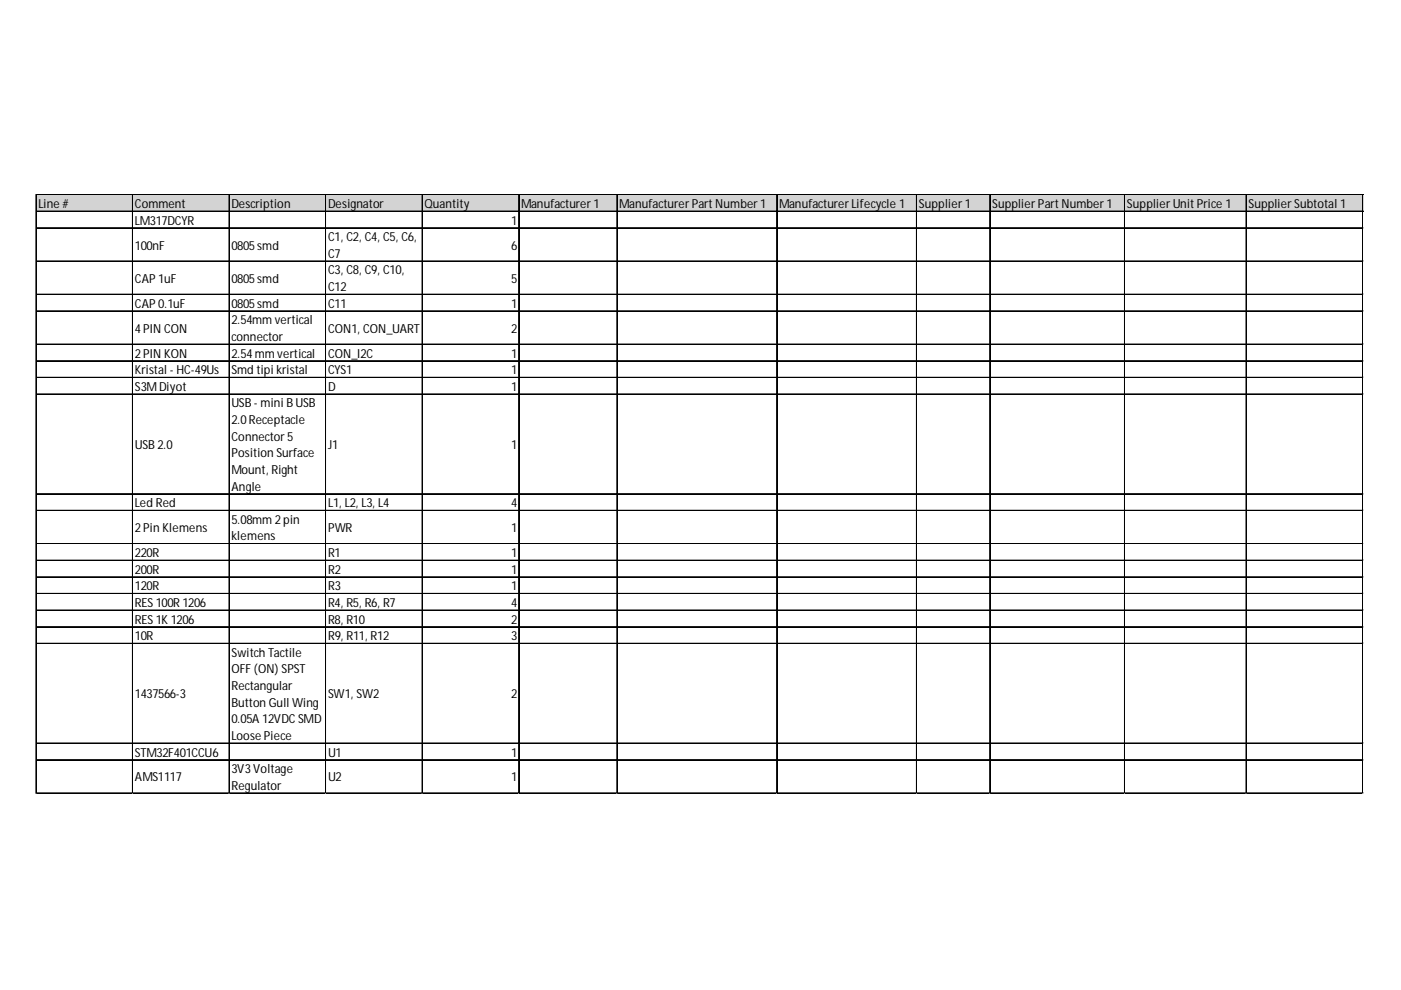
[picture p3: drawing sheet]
<svg xmlns="http://www.w3.org/2000/svg" width="297mm" height="210mm" viewBox="0 0 297 210" stroke-linecap="round" stroke-linejoin="round" font-family="sans-serif">
<defs><g id="words">
<g font-size="2.6">
<text x="8.1" y="44.1">Line #</text>
<text x="28.6" y="44.1">Comment</text>
<text x="28.6" y="47.6">LM317DCYR</text>
<text x="49.1" y="44.1">Description</text>
<text x="69.5" y="44.1">Designator</text>
<text x="90" y="44.1">Quantity</text>
<text x="108.4" y="47.6">1</text>
<text x="110.5" y="44.1">Manufacturer 1</text>
<text x="131.3" y="44.1">Manufacturer Part Number 1</text>
<text x="165.2" y="44.1">Manufacturer Lifecycle 1</text>
<text x="194.8" y="44.1">Supplier 1</text>
<text x="210.4" y="44.1">Supplier Part Number 1</text>
<text x="238.9" y="44.1">Supplier Unit Price 1</text>
<text x="264.7" y="44.1">Supplier Subtotal 1</text>
<text x="28.6" y="52.9">100nF</text>
<text x="49.1" y="52.9">0805smd</text>
<text x="69.5" y="51.1">C1, C2, C4, C5, C6,</text>
<text x="108.4" y="52.9">6</text>
<text x="28.6" y="60">CAP1uF</text>
<text x="49.1" y="60">0805smd</text>
<text x="69.5" y="54.7">C7</text>
<text x="69.5" y="58.2">C3, C8, C9, C10,</text>
<text x="108.4" y="60">5</text>
<text x="28.6" y="65.2">CAP0.1uF</text>
<text x="49.1" y="65.2">0805smd</text>
<text x="69.5" y="61.7">C12</text>
<text x="69.5" y="65.2">C11</text>
<text x="108.4" y="65.2">1</text>
<text x="28.6" y="70.5">4PIN CON</text>
<text x="49.1" y="68.8">2.54mm vertical</text>
<text x="69.5" y="70.5">CON1, CON_UART</text>
<text x="108.4" y="70.5">2</text>
<text x="28.6" y="75.8">2PIN KON</text>
<text x="49.1" y="72.3">connector</text>
<text x="49.1" y="75.8">2.54mm vertical</text>
<text x="69.5" y="75.8">CON_I2C</text>
<text x="108.4" y="75.8">1</text>
<text x="28.6" y="79.3">Kristal - HC-49Us</text>
<text x="28.6" y="82.9">S3MDiyot</text>
<text x="49.1" y="79.3">Smd tipi kristal</text>
<text x="69.5" y="79.3">CYS1</text>
<text x="69.5" y="82.9">D</text>
<text x="108.4" y="79.3">1</text>
<text x="108.4" y="82.9">1</text>
<text x="49.1" y="86.4">USB- mini BUSB</text>
<text x="49.1" y="89.9">2.0Receptacle</text>
<text x="28.6" y="95.2">USB2.0</text>
<text x="49.1" y="93.4">Connector 5</text>
<text x="69.5" y="95.2">J1</text>
<text x="108.4" y="95.2">1</text>
<text x="49.1" y="97">Position Surface</text>
<text x="49.1" y="100.5">Mount, Right</text>
<text x="28.6" y="107.5">Led Red</text>
<text x="49.1" y="104">Angle</text>
<text x="69.5" y="107.5">L1, L2, L3, L4</text>
<text x="108.4" y="107.5">4</text>
<text x="28.6" y="112.8">2Pin Klemens</text>
<text x="49.1" y="111.1">5.08mm 2pin</text>
<text x="69.5" y="112.8">PWR</text>
<text x="108.4" y="112.8">1</text>
<text x="28.6" y="118.1">220R</text>
<text x="49.1" y="114.6">klemens</text>
<text x="69.5" y="118.1">R1</text>
<text x="108.4" y="118.1">1</text>
<text x="28.6" y="121.6">200R</text>
<text x="28.6" y="125.2">120R</text>
<text x="69.5" y="121.6">R2</text>
<text x="69.5" y="125.2">R3</text>
<text x="108.4" y="121.6">1</text>
<text x="108.4" y="125.2">1</text>
<text x="28.6" y="128.7">RES100R1206</text>
<text x="69.5" y="128.7">R4, R5, R6, R7</text>
<text x="108.4" y="128.7">4</text>
<text x="28.6" y="132.2">RES1K1206</text>
<text x="28.6" y="135.7">10R</text>
<text x="69.5" y="132.2">R8, R10</text>
<text x="69.5" y="135.7">R9, R11, R12</text>
<text x="108.4" y="132.2">2</text>
<text x="108.4" y="135.7">3</text>
<text x="49.1" y="139.3">Switch Tactile</text>
<text x="49.1" y="142.8">OFF (ON) SPST</text>
<text x="28.6" y="148.1">1437566-3</text>
<text x="49.1" y="146.3">Rectangular</text>
<text x="49.1" y="149.8">Button Gull Wing</text>
<text x="69.5" y="148.1">SW1, SW2</text>
<text x="108.4" y="148.1">2</text>
<text x="49.1" y="153.3">0.05A 12VDCSMD</text>
<text x="28.6" y="160.4">STM32F401CCU6</text>
<text x="49.1" y="156.9">Loose Piece</text>
<text x="69.5" y="160.4">U1</text>
<text x="108.4" y="160.4">1</text>
<text x="28.6" y="165.7">AMS1117</text>
<text x="49.1" y="163.9">3V3Voltage</text>
<text x="49.1" y="167.4">Regulator</text>
<text x="69.5" y="165.7">U2</text>
<text x="108.4" y="165.7">1</text>
</g>
</g></defs>
<path d="M7.7 41.3h281.4v3.6h-281.4z" fill="#d3d3d3"/>
<g fill="none" stroke="#000" stroke-width=".21">
<path d="M7.6 41.2v127.1M7.7 41.2v127.1M7.8 41.2h281.3M7.8 41.3h281.3M7.8 44.7h281.3M7.8 44.8h281.3M7.8 48.3h281.3M7.8 48.4h281.3M7.8 55.3h281.3M7.8 55.4h281.3M28.1 41.4v126.9M28.2 41.4v126.9"/>
<path d="M48.5 41.4v126.9M48.6 41.4v126.9M69 41.4v126.9M69.1 41.4v126.9M89.5 41.4v126.9M89.6 41.4v126.9M110 41.4v126.9M130.8 41.4v126.9M130.9 41.4v126.9M164.7 41.4v126.9M194.3 41.4v126.9M194.4 41.4v126.9"/>
<path d="M209.8 41.4v126.9M209.9 41.4v126.9M238.4 41.4v126.9M238.5 41.4v126.9M264.2 41.4v126.9M264.3 41.4v126.9M288.9 41.4v126.9M289 41.4v126.9M7.8 62.4h281.3M7.8 62.5h281.3M7.8 65.9h281.3M7.8 66h281.3"/>
<path d="M7.8 72.9h281.3M7.8 73h281.3M7.8 76.5h281.3M7.8 76.6h281.3M7.8 80h281.3M7.8 80.1h281.3M7.8 83.5h281.3M7.8 83.6h281.3M7.8 104.7h281.3M7.8 104.8h281.3M7.8 108.2h281.3M7.8 108.3h281.3"/>
<path d="M7.8 115.2h281.3M7.8 115.3h281.3M7.8 118.8h281.3M7.8 122.3h281.3M7.8 122.4h281.3M7.8 125.8h281.3M7.8 125.9h281.3M7.8 129.3h281.3M7.8 129.4h281.3M7.8 132.9h281.3M7.8 136.4h281.3M7.8 136.5h281.3"/>
<path d="M7.8 157.5h281.3M7.8 157.6h281.3M7.8 161.1h281.3M7.8 168.1h281.3M7.8 168.2h281.3"/>
</g>
<path d="M7.6 168.3h.1" fill="none" stroke="#d4d4d4" stroke-width=".21"/>
<path d="M7.6 168.3h.2z" fill="#d4d4d4"/>
<path d="M28.1 168.3h.1" fill="none" stroke="#d4d4d4" stroke-width=".21"/>
<path d="M28.1 168.3h.2z" fill="#d4d4d4"/>
<path d="M48.5 168.3h.1" fill="none" stroke="#d4d4d4" stroke-width=".21"/>
<path d="M48.5 168.3h.2z" fill="#d4d4d4"/>
<path d="M69 168.3h.1" fill="none" stroke="#d4d4d4" stroke-width=".21"/>
<path d="M69 168.3h.2z" fill="#d4d4d4"/>
<path d="M89.5 168.3h.1" fill="none" stroke="#d4d4d4" stroke-width=".21"/>
<path d="M89.5 168.3h.2z" fill="#d4d4d4"/>
<path d="M110 168.3h.1" fill="none" stroke="#d4d4d4" stroke-width=".21"/>
<path d="M110 168.3h.1z" fill="#d4d4d4"/>
<path d="M130.8 168.3h.1" fill="none" stroke="#d4d4d4" stroke-width=".21"/>
<path d="M130.8 168.3h.2z" fill="#d4d4d4"/>
<path d="M164.7 168.3h.1" fill="none" stroke="#d4d4d4" stroke-width=".21"/>
<path d="M164.7 168.3h.1z" fill="#d4d4d4"/>
<path d="M194.3 168.3h.1" fill="none" stroke="#d4d4d4" stroke-width=".21"/>
<path d="M194.3 168.3h.2z" fill="#d4d4d4"/>
<path d="M209.8 168.3h.1" fill="none" stroke="#d4d4d4" stroke-width=".21"/>
<path d="M209.8 168.3h.2z" fill="#d4d4d4"/>
<path d="M238.4 168.3h.1" fill="none" stroke="#d4d4d4" stroke-width=".21"/>
<path d="M238.4 168.3h.2z" fill="#d4d4d4"/>
<path d="M264.2 168.3h.1" fill="none" stroke="#d4d4d4" stroke-width=".21"/>
<path d="M264.2 168.3h.2z" fill="#d4d4d4"/>
<path d="M288.9 168.3h.1" fill="none" stroke="#d4d4d4" stroke-width=".21"/>
<path d="M288.9 168.3h.2z" fill="#d4d4d4"/>
<path d="M289.1 48.3h.1" fill="none" stroke="#d4d4d4" stroke-width=".21"/>
<path d="M289.1 48.3v.1z" fill="#d4d4d4"/>
<path d="M289.1 55.3h.1" fill="none" stroke="#d4d4d4" stroke-width=".21"/>
<path d="M289.1 55.3v.2z" fill="#d4d4d4"/>
<path d="M289.1 62.4h.1" fill="none" stroke="#d4d4d4" stroke-width=".21"/>
<path d="M289.1 62.4v.1z" fill="#d4d4d4"/>
<path d="M289.1 65.9h.1" fill="none" stroke="#d4d4d4" stroke-width=".21"/>
<path d="M289.1 65.9v.2z" fill="#d4d4d4"/>
<path d="M289.1 72.9h.1" fill="none" stroke="#d4d4d4" stroke-width=".21"/>
<path d="M289.1 72.9v.2z" fill="#d4d4d4"/>
<path d="M289.1 76.5h.1" fill="none" stroke="#d4d4d4" stroke-width=".21"/>
<path d="M289.1 76.5v.1z" fill="#d4d4d4"/>
<path d="M289.1 80h.1" fill="none" stroke="#d4d4d4" stroke-width=".21"/>
<path d="M289.1 80v.2z" fill="#d4d4d4"/>
<path d="M289.1 83.5h.1" fill="none" stroke="#d4d4d4" stroke-width=".21"/>
<path d="M289.1 83.5v.2z" fill="#d4d4d4"/>
<path d="M289.1 104.7h.1" fill="none" stroke="#d4d4d4" stroke-width=".21"/>
<path d="M289.1 104.7v.1z" fill="#d4d4d4"/>
<path d="M289.1 108.2h.1" fill="none" stroke="#d4d4d4" stroke-width=".21"/>
<path d="M289.1 108.2v.2z" fill="#d4d4d4"/>
<path d="M289.1 115.2h.1" fill="none" stroke="#d4d4d4" stroke-width=".21"/>
<path d="M289.1 115.2v.2z" fill="#d4d4d4"/>
<path d="M289.1 118.8h.1" fill="none" stroke="#d4d4d4" stroke-width=".21"/>
<path d="M289.1 118.8v.1z" fill="#d4d4d4"/>
<path d="M289.1 122.3h.1" fill="none" stroke="#d4d4d4" stroke-width=".21"/>
<path d="M289.1 122.3v.2z" fill="#d4d4d4"/>
<path d="M289.1 125.8h.1" fill="none" stroke="#d4d4d4" stroke-width=".21"/>
<path d="M289.1 125.8v.2z" fill="#d4d4d4"/>
<path d="M289.1 129.3h.1" fill="none" stroke="#d4d4d4" stroke-width=".21"/>
<path d="M289.1 129.3v.2z" fill="#d4d4d4"/>
<path d="M289.1 132.9h.1" fill="none" stroke="#d4d4d4" stroke-width=".21"/>
<path d="M289.1 132.9v.1z" fill="#d4d4d4"/>
<path d="M289.1 136.4h.1" fill="none" stroke="#d4d4d4" stroke-width=".21"/>
<path d="M289.1 136.4v.2z" fill="#d4d4d4"/>
<path d="M289.1 157.5h.1" fill="none" stroke="#d4d4d4" stroke-width=".21"/>
<path d="M289.1 157.5v.2z" fill="#d4d4d4"/>
<path d="M289.1 161.1h.1" fill="none" stroke="#d4d4d4" stroke-width=".21"/>
<path d="M289.1 161.1v.1z" fill="#d4d4d4"/>
<path d="M289.1 168.1h.1" fill="none" stroke="#d4d4d4" stroke-width=".21"/>
<path d="M289.1 168.1v.2z" fill="#d4d4d4"/>
<use href="#words"/>
</svg>
